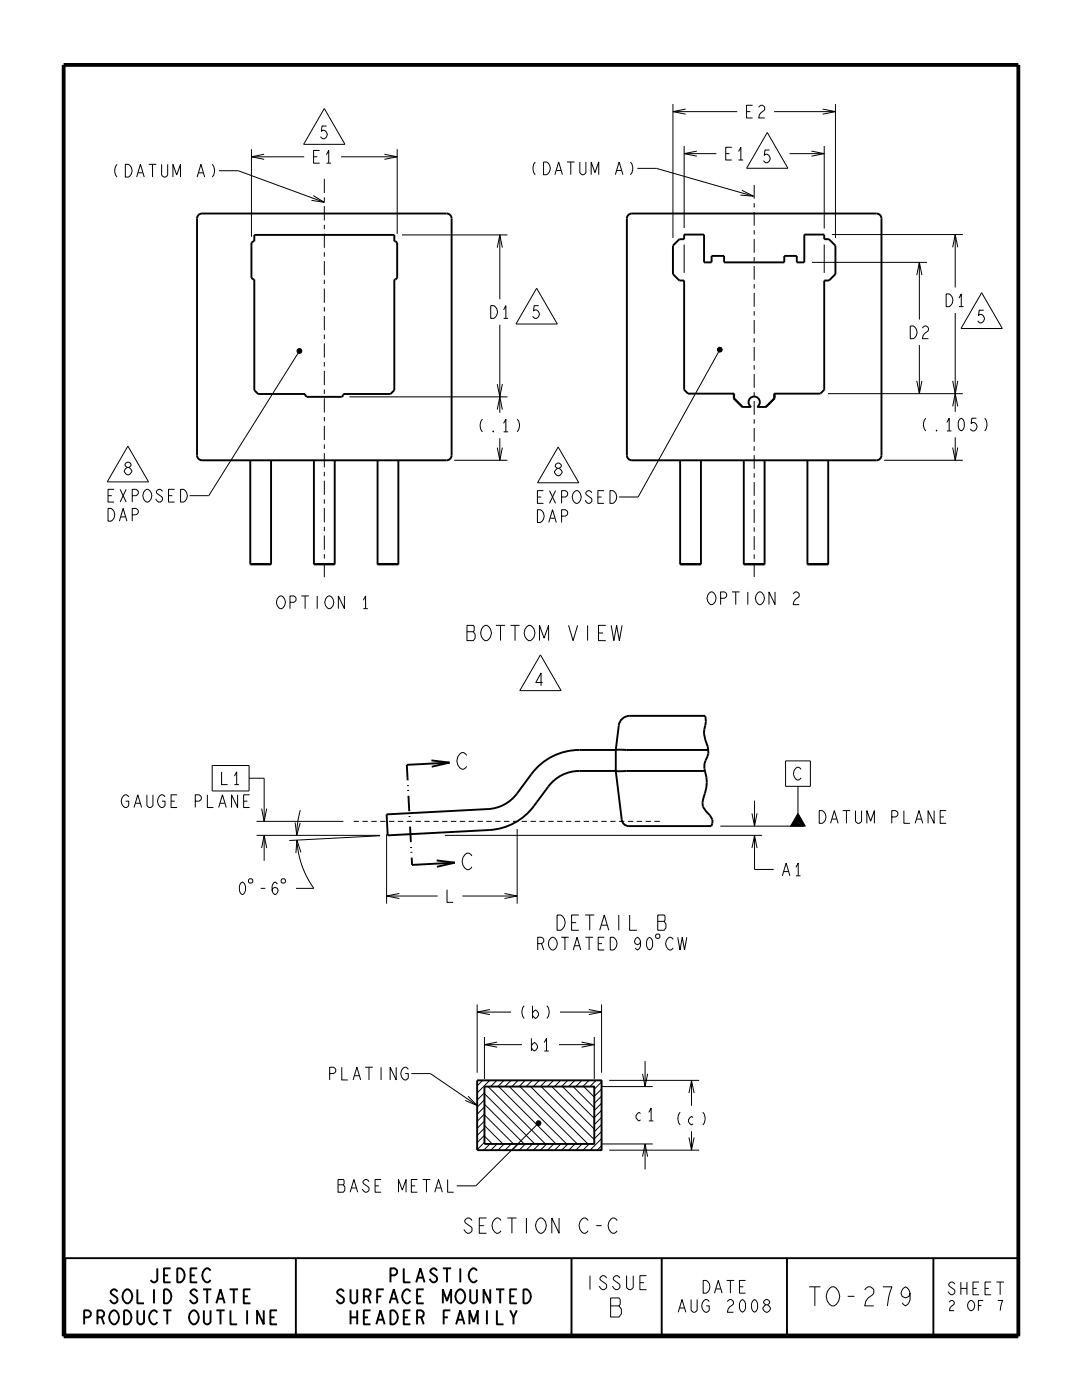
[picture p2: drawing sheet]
<svg xmlns="http://www.w3.org/2000/svg" width="216mm" height="279mm" viewBox="0 0 216 279" stroke-linecap="round" stroke-linejoin="round" font-family="sans-serif">
<path d="M59.3 69.8l.3-.3 .5 .1 .2 .4-.2 .4-.5 .1-.3-.2zM143.2 69.6l.3-.3 .4 .1 .2 .4-.2 .4-.4 .1-.3-.3zM159.2 162.3l1.5 2.6h-2.9zM107 223.9l.3-.2 .5 .1 .2 .4-.2 .3-.5 .1-.3-.2z" fill="#000" stroke="#000" stroke-width=".2"/>
<g fill="none" stroke="#000" stroke-width=".2">
<path d="M23.3 32.8a1.97 1.97 0 0 0 0 2.5M25 32.8a1.27 1.27 0 0 1 1.4 1.3 1.27 1.27 0 0 1-1.4 1.2zM27.3 35.3l.7-2.5 .8 2.5M27.6 34.5h.9M29.7 32.8h1.5M30.4 32.8v2.5M32.2 32.8v2.1l.5 .4h.3l.5-.4v-2.1M34.5 35.3v-2.5l.8 2.1 .7-2.1v2.5M39.3 35.3l.8-2.5 .7 2.5M39.6 34.5h.9M42.4 32.8a1.97 1.97 0 0 1 0 2.5M43.7 34.1h3.8l17.2 6.3"/>
<path d="M50.2 31.3h10.5M50.2 29.8v17.5M52.7 30.8l-2.5 .5 2.5 .5M62.5 39l2.2 1.4-2.5-.4M62.6 31.3h.7M63.8 30h-1.2v2.6h1.2M64.7 35.7v2.8M64.7 39.4v.9M64.7 21.7l4.1 7.1h-8.2zM65.1 30.9l.5-.9v2.6M65.1 32.6h.9M65.2 25.2h-.9l-.2 1 .3-.2a.85 .85 0 0 1 .9 .8 .85 .85 0 0 1-.9 .9l-.4-.4"/>
<path d="M68.1 31.3h11.2M76.7 30.8l2.6 .5-2.6 .5M79.3 29.8v16.9M106.8 32.3a1.97 1.97 0 0 0 0 2.6M108.5 32.3a1.27 1.27 0 0 1 1.3 1.3 1.27 1.27 0 0 1-1.3 1.3zM110.7 34.9l.8-2.6 .7 2.6M111 34h.9M113.1 32.3h1.5M113.9 32.3v2.6M115.7 32.3v2.1l.5 .5h.3l.4-.5v-2.1M118 34.9v-2.6l.7 2.1 .8-2.1v2.6M122.8 34.9l.7-2.6 .8 2.6"/>
<path d="M123.1 34h.9M125.8 32.3a1.97 1.97 0 0 1 0 2.6M127.2 33.6h3.8M131 33.6l19.3 5.6M134.3 22.3h12.8M134.3 20.8v26.7M136.5 30.7h6.4M136.5 29.1v16.4M136.8 21.8l-2.5 .5 2.5 .5M139.1 30.2l-2.6 .5 2.6 .5M144.8 30.7h.8M146 29.4h-1.2v2.5h1.2"/>
<path d="M147.4 30.2l.4-.8v2.5M147.4 31.9h.9M148 38l2.3 1.2-2.6-.3M149 22.3h.7M150.2 21h-1.2v2.5h1.2M150.5 36.9v2.7M151.4 21.4l.4-.4h.3l.5 .4a.98 .98 0 0 1-.8 1.1l-.3 .4-.1 .6h1.2M153.1 26.4l4.1 7.2h-8.2zM153.6 29.9h-1l-.1 1.1 .3-.2a.85 .85 0 0 1 .9 .8 .85 .85 0 0 1-.9 .9l-.5-.4M154.5 22.3h12.2M157.5 30.7h7M161.9 30.2l2.6 .5-2.6 .5"/>
<path d="M164.2 21.8l2.5 .5-2.5 .5M164.5 29.1v16.5M166.7 20.8v26.7M64.7 41.2v2.8M64.7 44.9v.8M64.7 46.6v2.9M64.7 50.3v.9M64.7 52.1v2.8M64.7 55.8v.9M64.7 57.6v2.8M80.2 46.9h21.1M99.2 49.4l.5-2.5 .5 2.5"/>
<path d="M99.7 46.9v12.8M107.1 57.5l4.1 7.2h-8.2zM136.5 48.8v5.7M150.5 40.5v.9M150.5 42.3v2.7M150.5 45.9v.9M150.5 47.7v2.7M150.5 51.3v.9M150.5 53.1v2.7M150.5 56.7v.9M150.5 58.5v2.7M162 52.4h23"/>
<path d="M164.5 48.8v5.7M166 46.8h26.1M182.9 54.9l.5-2.5 .6 2.5M183.4 52.4v11.4M188.8 58.7a1.27 1.27 0 0 1 1.4 1.2 1.27 1.27 0 0 1-1.4 1.3zM190.1 49.4l.5-2.6 .5 2.6M190.6 46.8v10.6M191.4 59.5l.4-.8v2.5M195.9 58.4l4.1 7.2h-8.2zM59.5 70.5l-17.8 28.4h-3.9M64.7 61.3v.9M64.7 63.1v2.8"/>
<path d="M64.7 66.8v.9M64.7 68.5v2.9M64.7 72.3v.8M64.7 74v2.8M64.7 77.7v.9M64.7 79.5v2.8M69.7 79.2h31.6M97.9 61a1.31 1.31 0 0 1 1.3 .8 1.31 1.31 0 0 1-.4 1.5l-.3 .2h-.6zM99.2 76.7l.5 2.5 .5-2.5M99.7 64.8v17.6M100.5 61.8l.4-.8v2.5M100.5 63.5h.9"/>
<path d="M107.5 61h-.9l-.2 1.1 .3-.2a.85 .85 0 0 1 1 .8 .85 .85 0 0 1-1 .8l-.4-.4M143.4 70.2l-16.1 29h-3.8M150.5 62.1v.9M150.5 63.9v2.7M150.5 67.5v.9M150.5 69.3v2.7M150.5 72.9v.9M150.5 74.6v2.8M150.5 78.3v.9M165.2 78.6h26.9M181.6 65.1a1.27 1.27 0 0 1 1.4 1.2 1.27 1.27 0 0 1-1.4 1.3zM182.9 76l.5 2.6 .6-2.6"/>
<path d="M183.4 68.9v9.7M184.1 65.5l.4-.4h.3l.5 .4v.4l-1.1 1.1-.1 .6h1.2M190.1 76l.5 2.6 .5-2.6M190.6 62.5v19.7M191.4 61.2h.9M196.3 61.9h-.9l-.2 1.1 .3-.2a.85 .85 0 0 1 1 .8 .85 .85 0 0 1-1 .8l-.4-.4M21.6 98.9h.7M22.8 97.7h-1.2v2.5h1.2M24 97.7l1.2 2.5M25.2 97.7l-1.2 2.5M25.4 93.3l-.5-.4a.63 .63 0 0 1 .8-.7l.5 .5-.2 .4-.3 .2M25.5 89l4.1 7.2h-8.2z"/>
<path d="M26.4 98.9h.7l.3-.2 .2-.2-.2-.6-.3-.2h-.7v2.5M28.9 97.9l.3-.2a1.29 1.29 0 0 1 1.1 1.2 1.29 1.29 0 0 1-1.1 1.3 1.46 1.46 0 0 1-.3-2.3zM32.4 98.1l-.4-.4a.63 .63 0 0 0-.8 .6l1.2 1.1v.4l-.4 .4a.96 .96 0 0 1-.9-.6M33.6 98.9h.8M34.8 97.7h-1.2v2.5h1.2M36 97.7a1.27 1.27 0 0 1 1.4 1.2 1.27 1.27 0 0 1-1.4 1.3zM64.7 83.2v.9M64.7 85v2.8M64.7 88.7v.9M64.7 90.4v2.9M64.7 94.2v.8M64.7 95.9v2.9"/>
<path d="M64.7 99.6v.9M90.6 91.9h10.7M96.3 83.6a1.97 1.97 0 0 0 0 2.6M98.4 86l.1 .2h-.1zM99.2 89.3l.5 2.6 .5-2.6M99.2 81.7l.5-2.5 .5 2.5M99.7 87.5v4.4M100.5 84.5l.4-.9v2.6M100.5 86.2h.9M103.2 83.6a1.97 1.97 0 0 1 0 2.6M107.2 99.2h.8M108.4 97.9h-1.2v2.6h1.2"/>
<path d="M109.6 97.9l1.3 2.6M110.9 97.9l-1.3 2.6M111.3 93.5l-.5-.5a.63 .63 0 0 1 .8-.6l.4 .4v.2l-.4 .5M111.4 89.2l4.1 7.2h-8.2zM112.1 99.2h.7l.3-.2 .2-.2-.2-.7-.3-.2h-.7v2.6M114.6 98.1l.3-.2a1.29 1.29 0 0 1 1.1 1.3 1.29 1.29 0 0 1-1.1 1.3 1.46 1.46 0 0 1-.3-2.4zM118.1 98.3l-.5-.4a.63 .63 0 0 0-.7 .7l.4 .4a.86 .86 0 0 1 .6 1.2l-.3 .3a.96 .96 0 0 1-.9-.7M119.3 99.2h.8M120.5 97.9h-1.2v2.6h1.2M121.7 97.9a1.27 1.27 0 0 1 1.4 1.3 1.27 1.27 0 0 1-1.4 1.3zM150.5 80v2.8M150.5 83.7v.8"/>
<path d="M150.5 85.4v2.8M150.5 89.1v.8M150.5 90.8v2.8M150.5 94.5v.8M150.5 96.2v2.8M150.5 99.8v.9M176.4 91.9h15.7M184.7 83.5a1.97 1.97 0 0 0 0 2.5M186.8 85.8l.2 .2h-.2zM188.9 84.3l.5-.8v2.5M188.9 86h.9M190.1 89.3l.5 2.6 .5-2.6"/>
<path d="M190.1 81.1l.5-2.5 .5 2.5M190.6 87.3v4.6M191.5 83.7l.3-.2 .3 .2a1.61 1.61 0 0 1-.3 2.3l-.3-.2a1.76 1.76 0 0 1 0-2.1zM194.8 83.5h-.9l-.1 1 .3-.2a.85 .85 0 0 1 .9 .9 .85 .85 0 0 1-.9 .8l-.5-.4M196.5 83.5a1.97 1.97 0 0 1 0 2.5M21.6 101.5a1.27 1.27 0 0 1 1.3 1.2 1.27 1.27 0 0 1-1.3 1.3zM23.8 104l.8-2.5 .7 2.5M24.1 103.2h.9M26.4 102.7h.7l.3-.2 .2-.2-.2-.6-.3-.2h-.7v2.5M55.6 119.1l.3-.2a1.29 1.29 0 0 1 1.1 1.3 1.29 1.29 0 0 1-1.1 1.3 1.46 1.46 0 0 1-.3-2.4zM60.1 118.9h1.5M60.9 118.9v2.6"/>
<path d="M63.3 118.9v2.6M64.7 101.4v2.8M64.7 105.1v.9M64.7 106.9v2.8M64.7 110.6v.9M64.7 112.4v2.8M65.3 119.1l.3-.2a1.29 1.29 0 0 1 1 1.3 1.29 1.29 0 0 1-1 1.3 1.46 1.46 0 0 1-.3-2.4zM68.7 118.9v2.6l-1.2-2.6v2.6M72.5 119.8l.4-.9v2.6M107.2 101.7a1.27 1.27 0 0 1 1.4 1.3 1.27 1.27 0 0 1-1.4 1.3zM109.5 104.3l.8-2.6 .7 2.6M109.8 103.4h.9"/>
<path d="M112.1 103h.7l.3-.2 .2-.2-.2-.7-.3-.2h-.7v2.6M141.5 118.3l.3-.2a1.29 1.29 0 0 1 1.1 1.3 1.29 1.29 0 0 1-1.1 1.3 1.46 1.46 0 0 1-.3-2.4zM143.8 119.4h.7l.3-.2 .2-.2-.2-.7-.3-.2h-.7v2.6M146.1 118.1h1.5M146.8 118.1v2.6M149.2 118.1v2.6M150.5 101.6v2.8M150.5 105.2v.9M150.5 107v2.7M150.5 110.6v.9M150.5 112.4v2.7M151.2 118.3l.3-.2a1.29 1.29 0 0 1 1 1.3 1.29 1.29 0 0 1-1 1.3 1.46 1.46 0 0 1-.3-2.4z"/>
<path d="M154.6 118.1v2.6l-1.2-2.6v2.6M158.3 118.6l.4-.5h.3l.5 .5v.4l-1.1 1-.1 .7h1.2M57.9 120.2h.7l.3-.2 .2-.2-.2-.7-.3-.2h-.7v2.6M72.5 121.5h.9M93.2 124.8h1.2l.2 .3v.7l-.2 .3 .4 .5v.7l-.4 .6h-1.2zM93.2 126.1h1.2M96.4 125.1l.4-.3a1.15 1.15 0 0 1 1.1 .8 1.74 1.74 0 0 1-.7 2.3 1.15 1.15 0 0 1-1.1-.8 1.78 1.78 0 0 1 .3-2zM99 124.8h1.8M99.9 124.8v3.1M101.9 124.8h1.8M102.8 124.8v3.1M105.1 125.1l.4-.3a1.15 1.15 0 0 1 1.1 .8 1.74 1.74 0 0 1-.8 2.3 1.15 1.15 0 0 1-1-.8 1.78 1.78 0 0 1 .3-2z"/>
<path d="M107.7 127.9v-3.1l.9 2.5 .9-2.5v3.1M107.8 130.7l4.2 7.1h-8.3zM108.3 136.2h-1.4l1.1-1.9v2.5M113.4 124.8l1 3.1 .9-3.1M117.2 124.8v3.1M119.4 126.3h.9M120.9 124.8h-1.5v3.1h1.5M122 124.8l.5 3.1 .5-3.1 .6 3.1 .5-3.1M25.7 159l-.5-.4a1.29 1.29 0 0 0-1 1.3 1.29 1.29 0 0 0 1 1.3l.5-.5v-.8h-.6M29.3 158.6v2.1l.5 .5h.3l.4-.5v-2.1M32.9 159l-.4-.4a1.29 1.29 0 0 0-1.1 1.3 1.29 1.29 0 0 0 1.1 1.3l.4-.5v-.8h-.6M34.1 159.9h.8"/>
<path d="M35.3 158.6h-1.2v2.6h1.2M39 159.9h.7l.3-.2 .2-.2-.2-.7-.3-.2h-.7v2.6M41.4 158.6v2.6h1.2M42.3 152.8h7.4v5.1h-7.4zM44.2 154v2.6h1.2M46.8 154.9l.4-.9v2.6M46.8 156.6h.9M47.4 158.6v2.6l-1.2-2.6v2.6M48.6 159.9h.8M49.7 155.3h3M49.8 158.6h-1.2v2.6h1.2M52.7 155.3v8.6"/>
<path d="M93.1 150.7l-.6-.5h-.4a1.88 1.88 0 0 0 0 3.3h.4l.6-.5M150.6 159.8v5.1M156.7 151.9h5v5h-5zM159.2 156.9v5.4M159.8 153.5l-.4-.4a1.29 1.29 0 0 0-1.1 1.3 1.29 1.29 0 0 0 1.1 1.3l.4-.5M26.7 161.2l.8-2.6 .8 2.6M27 160.3h1M43.6 161.2l.8-2.6 .7 2.6M43.9 160.3h.9M48.1 176.2l.3-.2 .3 .2a1.61 1.61 0 0 1-.3 2.4l-.3-.2a1.76 1.76 0 0 1 0-2.2zM49.8 175.4h.4l.2 .2v.4l-.2 .2h-.4l-.2-.2v-.4zM51.2 166.7h24.6"/>
<path d="M51.2 163.9h17.3M52 177.3h.9M52.2 161.4l.5 2.5 .5-2.5M52.2 169.3l.5-2.6 .5 2.6M52.7 166.7v5.1M55.3 176.4l-.4-.4-.3 .2a1.61 1.61 0 0 0 .3 2.4 .92 .92 0 0 0 .4-1.3l-.4-.2-.5 .2-.1 .4M56.1 175.6l.2-.2h.4l.2 .2v.4l-.2 .2h-.4l-.2-.2zM58.9 164.1l.3 2.6 .7-2.5M59.2 167.7a18.1 18.1 0 0 0 3.4 9.6h-3.5M59.9 161.7l-.6 2.8-.1 2.2M60.1 170.1l-.9-2.4-.2 2.5M75.8 166.8l-18.1 .9"/>
<path d="M77.1 178.8h10.2M77.1 166.5v13.8M79.7 178.3l-2.6 .5 2.6 .5M88.8 166.7h63.3M89.2 177.5v2.6h1.2M92.3 178.8h10.9M94.2 170.8l-.6-.5a1.25 1.25 0 0 0-1.2 .8 1.89 1.89 0 0 0 .8 2.5h.4l.6-.6M100.7 178.3l2.5 .5-2.5 .5M103.2 165.4v14.9M143.7 164.9h16.6M150 162.3l.6 2.6 .5-2.6M150 169.3l.6-2.6 .5 2.6"/>
<path d="M150.6 166.7v6.8h3.8M156.1 174.8l.8-2.6 .7 2.6M156.4 173.9h.9M158.8 173.1l.5-.9v2.6M158.8 174.8h.9M163.5 161.8a1.31 1.31 0 0 1 1.3 .8 1.31 1.31 0 0 1-.4 1.5l-.3 .2h-.6zM165.7 164.3l.8-2.5 .7 2.5M166 163.5h.9M168.1 161.8h1.6M168.9 161.8v2.5M170.7 161.8v2.1l.5 .4h.3l.4-.4v-2.1M173 164.3v-2.5l.7 2.1 .8-2.1v2.5"/>
<path d="M177.9 163h.8l.3-.2 .2-.2-.2-.6-.3-.2h-.8v2.5M180.4 161.8v2.5h1.2M182.6 164.3l.8-2.5 .7 2.5M182.9 163.5h.9M186.4 161.8v2.5l-1.2-2.5v2.5M187.6 163h.8M188.8 161.8h-1.2v2.5h1.2M107.3 188.3h.7l.4-.2 .1-.2-.1-.6-.4-.2h-.7v2.5M108 188.3l.5 1.3M109.9 187.3l.3-.2a1.29 1.29 0 0 1 1 1.2 1.29 1.29 0 0 1-1 1.3 1.45 1.45 0 0 1-.3-2.3zM111.2 182.6a1.38 1.38 0 0 1 1.6 1.5 1.93 1.93 0 0 1-.9 1.6h-.7zM112 187.1h1.5"/>
<path d="M112.5 187.2h.1M112.6 187.2h.1M112.6 187.1v.1M112.7 187.2h.1M112.7 187.1v2.5M114.1 184.1h.9M114.4 189.6l.7-2.5 .8 2.5M114.7 188.7h.9M115.5 182.6h-1.4v3.1h1.4M116.8 182.6h1.8M116.8 187.1h1.5M117.6 187.1v2.5"/>
<path d="M117.7 182.6v3.1M119.4 188.3h.7M119.7 185.7l.9-3.1 .9 3.1M120 184.6h1.1M120.6 187.1h-1.2v2.5h1.2M121.8 187.1a1.31 1.31 0 0 1 1.3 .8 1.31 1.31 0 0 1-.4 1.5l-.3 .2h-.6zM123.5 182.6v3.1M125.6 182.6v3.1h1.5M127.8 187.9l-.1 .4-.5 .2-.4-.2a.92 .92 0 0 1 .4-1.2l.3 .2a1.61 1.61 0 0 1-.3 2.3l-.4-.4M129.3 187.3l.3-.2 .3 .2a1.61 1.61 0 0 1-.3 2.3l-.3-.2a1.76 1.76 0 0 1 0-2.1zM131 186.4h.5l.2 .2v.5l-.2 .2h-.5l-.2-.2v-.5zM131.2 182.6h1.3l.2 .3v.7l-.2 .3 .4 .5v.7l-.4 .6h-1.3z"/>
<path d="M131.2 183.9h1.3M134.3 187.5l-.4-.4a1.29 1.29 0 0 0-1.1 1.2 1.29 1.29 0 0 0 1.1 1.3l.4-.4M135.2 187.1l.5 2.5 .4-2.5 .5 2.5 .4-2.5M65.8 214.3h.7l.3-.3 .2-.2-.2-.6-.3-.2h-.7v2.5M68.2 213v2.5h1.2M70.5 215.5l.7-2.5 .8 2.5M70.8 214.7h.9M72.9 213h1.5M73.6 213v2.5M76 213v2.5M79.1 213v2.5l-1.3-2.5v2.5M81.5 213.4l-.5-.4a1.29 1.29 0 0 0-1 1.3 1.29 1.29 0 0 0 1 1.2l.5-.4v-.8h-.6"/>
<path d="M82.1 214.3h3.8l9.3 6.3M93.4 218.8l1.8 1.8-2.4-1M95.2 200.5v13.6M95.2 202h6.8M96.3 215.6l-1.1 1.1M96.7 207v8.3M96.7 218.3l10 10M96.7 208.5h7.5M96.7 218.1l-1.5 1.4M96.7 219.5l-1.5 1.5M97.4 216.8l11.4 11.5M97.7 215.6l-2.5 2.5"/>
<path d="M97.8 201.5l-2.6 .5 2.6 .5M99.1 215.6l-1.2 1.2M99.2 208l-2.5 .5 2.5 .5M99.5 216.8l11.5 11.5M100.6 215.6l-1.3 1.2M101.6 216.8l11.5 11.5M102 215.6l-1.3 1.2M103.4 215.6l-1.3 1.2M103.7 216.8l11.5 11.5M104.6 200.7a1.97 1.97 0 0 0 0 2.6M104.8 215.6l-1.2 1.2M105.9 216.8l11.4 11.5"/>
<path d="M106 208.7l.6-.6 .6 .6v.4l-.6 .7-.6-.7M106 207.2v2.6M106.2 215.6l-1.2 1.2M106.3 202.2l.6-.6 .6 .6v.4l-.6 .7-.6-.7M106.3 200.7v2.6M107.6 215.6l-1.2 1.2M108 216.8l10.6 10.6M108.6 208.1l.5-.9v2.6M108.6 209.8h.9M109 215.6l-1.2 1.2M109.1 200.7a1.97 1.97 0 0 1 0 2.6M110.1 216.8l8.5 8.5"/>
<path d="M110.5 215.6l-1.3 1.2M111.5 208.5h7.1M111.7 202h8.3M111.9 215.6l-1.3 1.2M112.2 216.8l6.4 6.4M113.3 215.6l-1.3 1.2M114.4 216.8l4.2 4.3M114.7 215.6l-1.2 1.2M116 208l2.6 .5-2.6 .5M116.1 215.6l-1.2 1.2M116.5 216.8l2.1 2.2M117.5 201.5l2.5 .5-2.5 .5"/>
<path d="M117.5 215.6l-1.2 1.2M118.6 207v8.3M118.9 215.6l-1.2 1.2M120 200.5v13.6M120 215.9l-1.4 1.5M120 217.3l-1.4 1.5M120 218.8l-1.4 1.4M120.1 216.8h10.1M121.6 215.6h17.9M128.2 214.3l.5 2.5 .5-2.5M128.7 211.8v5M137.5 218.1l.5-2.5 .5 2.5"/>
<path d="M138 215.6v5.1M67.5 235.4h1l.2 .2v.6l-.2 .3 .3 .4v.6l-.3 .4h-1zM67.5 236.5h1M69.9 237.9l.7-2.5 .8 2.5M70.2 237.1h.9M73.6 235.8l-.4-.4a.63 .63 0 0 0-.8 .6l1.1 .9 .1 .6-.4 .4h-.3l-.6-.6M74.8 236.7h.8M76 235.4h-1.2v2.5h1.2M79.5 237.9v-2.5l.8 2.1 .7-2.1v2.5M82.1 236.7h.7M83.3 235.4h-1.2v2.5h1.2M84.3 235.4h1.6"/>
<path d="M85.1 235.4v2.5M86.8 237.9l.7-2.5 .8 2.5M87.1 237.1h.9M89.3 235.4v2.5h1.2M96.7 220.4l7.9 7.9M96.7 226.7l1.5 1.6M96.7 224.6l3.7 3.7M96.7 222.5l5.8 5.8M96.7 220.9l-1.5 1.5M96.7 222.3l-1.5 1.5M96.7 223.7l-1.5 1.5M96.7 225.2l-1.5 1.4"/>
<path d="M96.7 226.6l-1.5 1.4M96.7 228l-1.5 1.4M97.8 228.3l-1.3 1.2M99.2 228.3l-1.3 1.2M100.6 228.3l-1.2 1.2M102 228.3l-1.2 1.2M103.4 228.3l-1.2 1.2M104.8 228.3l-1.2 1.2M106.2 228.3l-1.2 1.2M107.1 224.5l-12.2 12.2h-3.8M107.7 228.3l-1.3 1.2M109.1 228.3l-1.3 1.2"/>
<path d="M110.5 228.3l-1.2 1.2M111.9 228.3l-1.2 1.2M113.3 228.3l-1.2 1.2M114.7 228.3l-1.2 1.2M116.1 228.3l-1.2 1.2M117.6 228.3l-1.3 1.2M120 227.2l-2.3 2.3M120 228.7l-.8 .8M120 220.2l-1.4 1.4M120 221.6l-1.4 1.4M120 223l-1.4 1.5M120 224.4l-1.4 1.5"/>
<path d="M120 225.8l-1.4 1.5M120.1 228.3h10.1M121.6 229.5h17.9M127.8 222.2l-.3-.2-.6 .6v.5l.3 .4 .3 .2 .3-.2M128.2 230.8l.5-2.5 .5 2.5M128.7 228.3v5.1M129.5 222l.4-.8v2.5M129.5 223.7h.9M135.7 222a1.97 1.97 0 0 0 0 2.5M137.5 227l.5 2.5 .5-2.5M138 225.8v3.7M138.3 223l-.3-.2-.6 .6v.5l.3 .4 .3 .2 .3-.2"/>
<path d="M140.2 222a1.97 1.97 0 0 1 0 2.5M94.2 243.6l-.6-.5a.76 .76 0 0 0-.9 .7l1.3 1.1 .2 .2v.5l-.6 .5h-.3l-.7-.7M95.6 244.6h.9M97.1 243.1h-1.5v3h1.5M100 243.6l-.6-.5h-.3a1.74 1.74 0 0 0 0 3h.3l.6-.5M101.2 243.1h1.9M102.1 243.1v3M105 243.1v3M107.4 243.3l.4-.2h.3a1.74 1.74 0 0 1 0 3 1.15 1.15 0 0 1-1.1-.7 1.78 1.78 0 0 1 .4-2.1zM111.6 243.1v3l-1.5-3v3M117.3 243.6l-.5-.5a1.15 1.15 0 0 0-1.1 .7 1.74 1.74 0 0 0 .7 2.3h.4l.5-.5M117.7 254.6v2.8"/>
<path d="M119 244.6h1.1M121 255.1l-.5-.5a.7 .7 0 0 0-.8 .7l.5 .5a.94 .94 0 0 1 .7 1.3l-.4 .3h-.3l-.6-.7M121.8 259h1.7l.2 .3v1l-.2 .3 .5 .7v.9l-.5 .6h-1.7zM123.1 243.6l-.5-.5h-.4a1.74 1.74 0 0 0 0 3h.4l.5-.5M123.7 255.1l-.5-.5a.7 .7 0 0 0-.8 .7l.5 .5a.94 .94 0 0 1 .6 1.3l-.3 .3h-.3l-.7-.7M125 254.6v2.3l.5 .5h.4l.5-.5v-2.3M127.7 256h.8M129 254.6h-1.3v2.8h1.3M137.9 259.3v2.2l.5 .4h.3l.4-.4v-2.2M140.3 255.5a1.27 1.27 0 0 1 1.4 1.3 1.27 1.27 0 0 1-1.4 1.3zM141.5 259.8l-.4-.5a1.29 1.29 0 0 0-1.1 1.3 1.29 1.29 0 0 0 1.1 1.3l.4-.4v-.9h-.6M142.6 258.1l.7-2.6 .8 2.6"/>
<path d="M142.9 257.2h.9M145 255.5h1.5M145.1 259.8l.5-.5h.3l.4 .5v.4l-.7 .6-.3 .5-.2 .6h1.2M145.7 255.5v2.6M147.6 256.8h.7M147.9 259.6l.3-.3 .3 .3a1.61 1.61 0 0 1-.3 2.3l-.3-.2a1.76 1.76 0 0 1 0-2.1zM148.8 255.5h-1.2v2.6h1.2M150.3 259.6l.3-.3 .3 .3a1.61 1.61 0 0 1-.3 2.3l-.3-.2a1.76 1.76 0 0 1 0-2.1zM161.5 256.8h2.2M162.6 256.8v3.8M165.5 257.1l.5-.3a1.44 1.44 0 0 1 1.3 1 2.18 2.18 0 0 1-.9 2.8 1.44 1.44 0 0 1-1.3-.9 2.22 2.22 0 0 1 .4-2.6zM169.2 258.7h1.3"/>
<path d="M172.5 257.4l.7-.6h.5l.7 .6v.7l-1.2 .9-.4 .7-.3 .9h1.9M176.2 256.8h1.8a11.8 11.8 0 0 0-.9 3.8M181.6 258.1l-.2 .6-.7 .3-.7-.3a1.38 1.38 0 0 1 .7-1.9l.4 .3a2.41 2.41 0 0 1-.4 3.5l-.7-.6M189.4 259.9l.4-.4h.2l.4 .4v.3a1.85 1.85 0 0 0-1 1.4h1M190.5 256.3l-.4-.4a.63 .63 0 0 0-.8 .6l.5 .4a.86 .86 0 0 1 .6 1.3l-.3 .2a.96 .96 0 0 1-.9-.6M191.7 255.9v2.5M191.7 257.1h1.2M192.9 255.9v2.5M193.4 259.7l.3-.2a1.03 1.03 0 0 1 .8 1.1 1.03 1.03 0 0 1-.8 1 1.17 1.17 0 0 1-.3-1.9zM194.1 257.1h.8M195.3 255.9h-1.2v2.5h1.2M196.2 259.5h-1v2.1"/>
<path d="M196.6 257.1h.7M197.8 255.9h-1.2v2.5h1.2M198.8 255.9h1.5M199.1 259.5h1l-.5 2.1M199.6 255.9v2.5M121.8 260.6h1.7M135.3 261.9l.8-2.6 .7 2.6M135.6 261h.9M152.8 260.4l-.4-.4a.63 .63 0 0 1 .7-.7l.5 .5v.2l-.5 .4M195.2 260.6h.6"/>
<circle cx="25.5" cy="94.1" r=".71"/>
<circle cx="111.4" cy="94.3" r=".71"/>
<circle cx="153" cy="261.2" r=".74"/>
</g>
<g fill="none" stroke="#000" stroke-width=".38">
<path d="M50.7 46.9h28v1.2h.2l.4 .4v7l-.4 .3h-.2v22.1l-.8 .7h-9.4v.3l-.3 .3h-7l-.3-.3v-.3h-9.4l-.8-.7v-22.1h-.2l-.3-.3v-7l.3-.4h.2zM89.1 42.6h-48.8a1 1 0 0 0-1 1v47.3M89.1 42.6a1 1 0 0 1 1 1v47.3M126.1 42.6a1 1 0 0 0-1 1v47.3M126.1 42.6h48.8a1 1 0 0 1 1 1v47.3M146.4 78.6v.9l1.8 1.8M154.6 78.6v.9l-1.8 1.8M39.3 90.9a1 1 0 0 0 1 1M40.3 91.9h48.8M49.9 91.9v20.7h4.2v-20.7M62.6 91.9v20.7h4.2v-20.7M79.5 91.9v20.7h-4.2v-20.7"/>
<path d="M90.1 90.9a1 1 0 0 1-1 1M125.1 90.9a1 1 0 0 0 1 1M139.9 91.9v20.7h-4.2v-20.7M148.1 81.2h1.8a1.12 1.12 0 0 1-.3-1.7 1.12 1.12 0 0 1 1.7 0 1.12 1.12 0 0 1-.2 1.7h1.8M148.2 81.2l-1.7-1.7v-.9h-9.2l-.8-.8v-21.8h-.9l-1.3-1.3v-5.7l1.3-1.3h.9v-.9h4v5.6h1.5v-1.3h2.5v1.3h12v-1.3h2.5v1.3h1.5v-5.6h4v.9h.9l1.3 1.3v5.7l-1.3 1.3h-.9v21.8l-.8 .8h-9.2v.9l-1.7 1.7M148.4 91.9v20.7h4.2v-20.7M161.1 91.9v20.7h4.2v-20.7M175.9 90.9a1 1 0 0 1-1 1h-48.8M49.9 112.5h4.2M62.6 112.5h4.2M75.3 112.5h4.2M135.7 112.5h4.2"/>
<path d="M148.4 112.5h4.2M161.1 112.5h4.2M86.1 151.8l3.6 .4M89.7 152.2l-8.5 .4M89.7 152.2l-3.6 .8M122.9 149.7l.6-4.9a2.2 2.2 0 0 1 2.2-1.9h15a4.1 4.1 0 0 1-.2 2.6v.8l.7 2.7 .2 1.4a6.8 6.8 0 0 0-.9 2.9 7.8 7.8 0 0 1-.1 6l-.2 .8v.9l1.5 1.7 .5 .9-.1 .7-.2 .6h-16.4a1.43 1.43 0 0 1-1.4-1.3l-1.2-9.7M122.9 149.7h-7.3a11.9 11.9 0 0 0-9.6 4.8l-2.8 3.9a7.7 7.7 0 0 1-5.8 3.1l-20.3 1 .3 4.2 20.2-1a11.9 11.9 0 0 0 8.9-4.8l2.9-3.9a7.7 7.7 0 0 1 6.2-3.1h7.3M122.9 149.7v4.2M122.9 153.9h2.2M122.9 149.7h2.2M125.1 149.7h.1M125.1 153.9h15.6"/>
<path d="M125.1 149.7h16.2M125.1 153.9h.1M87.1 171.7l3.6 .5M90.7 172.2l-8.5 .4M90.7 172.2l-3.5 .8M95.2 215.6h24.8v13.9h-24.8zM96.7 216.8h21.9v11.5h-21.9zM13 251.1h190.2v15.2h-190.2zM23.4 257.8l-.5-.5a.7 .7 0 0 0-.8 .7l1.2 .9 .1 .3v.4l-.5 .5h-.3l-.7-.7M24.9 257.5l.4-.2h.3a1.48 1.48 0 0 1 .8 1.5 1.48 1.48 0 0 1-1.1 1.3 1.6 1.6 0 0 1-.4-2.6zM27.4 257.3v2.8h1.3M30.7 257.3v2.8"/>
<path d="M31.4 253.1v2.4l-.5 .4h-.3l-.5-.4M32.7 254.5h.8M32.7 257.3a1.35 1.35 0 0 1 1.4 .6 1.35 1.35 0 0 1-.1 1.5l-.6 .7h-.7zM34 253.1h-1.3v2.8h1.3M35.4 253.1a1.4 1.4 0 0 1 1.3 2.1l-.7 .7h-.6zM38 254.5h.9M39.4 253.1h-1.4v2.8h1.4M39.4 257.8l-.5-.5a.7 .7 0 0 0-.9 .7l1.2 .9 .2 .3v.4l-.5 .5h-.4l-.6-.7M40.5 257.3h1.7M41.3 257.3v2.8M42 253.6l-.5-.5a1.42 1.42 0 0 0-1.2 1.4 1.42 1.42 0 0 0 1.2 1.4l.5-.4M43.5 259.2h1"/>
<path d="M45.8 257.3h1.7M46.7 257.3v2.8M48.6 258.7h.9M50 257.3h-1.4v2.8h1.4M59 251.1v15.2M68.6 257.8l-.5-.5a.7 .7 0 0 0-.8 .7l1.2 .9 .1 .3v.4l-.5 .5h-.3l-.7-.7M69.9 257.3v2.3l.5 .5h.4l.5-.5v-2.3M72.6 258.7h.8l.4-.2 .1-.3v-.4l-.1-.3-.4-.2h-.8v2.8M73.4 258.7l.5 1.4M75.3 258.7h.8M76.6 257.3h-1.3v2.8M77.9 254.5h.8l.4-.2 .1-.2v-.5l-.1-.2-.4-.3h-.8v2.8"/>
<path d="M78.1 259.2h1M80.6 253.1v2.8h1.3M81.9 257.8l-.5-.5a1.42 1.42 0 0 0-1.2 1.4 1.42 1.42 0 0 0 1.2 1.4l.5-.5M83.1 255.9l.8-2.8 .8 2.8M83.2 258.7h.8M83.4 255h1M84.5 257.3h-1.3v2.8h1.3M87.2 253.6l-.5-.5a.7 .7 0 0 0-.8 .7l1.1 1 .2 .2v.5l-.5 .4h-.3l-.7-.7M88.4 253.1h1.6M89.2 253.1v2.8M91.3 257.5l.4-.2h.3a1.48 1.48 0 0 1 .9 1.5 1.48 1.48 0 0 1-1.2 1.3 1.6 1.6 0 0 1-.4-2.6zM91.8 253.1v2.8"/>
<path d="M93.8 257.3v2.3l.5 .5h.4l.5-.5v-2.3M95.2 253.6l-.5-.5a1.42 1.42 0 0 0-1.2 1.4 1.42 1.42 0 0 0 1.2 1.4l.5-.4M97.8 257.3v2.8l-1.3-2.8v2.8M99 257.3h1.6M99.8 257.3v2.8M101.8 258.7h.8M103.1 257.3h-1.3v2.8h1.3M104.5 257.3a1.35 1.35 0 0 1 1.3 .6 1.35 1.35 0 0 1 0 1.5l-.7 .7h-.6zM114 251.1v15.2M132 251.1v15.2M157 251.1v15.2M186.2 251.1v15.2"/>
<path d="M16.8 262.9h.8l.4-.2 .1-.3v-.4l-.1-.3-.4-.2h-.8v2.8M19.4 262.9h.9l.3-.2 .2-.3v-.4l-.2-.3-.3-.2h-.9v2.8M20.3 262.9l.5 1.4M22.3 261.7l.3-.2h.3a1.48 1.48 0 0 1 .9 1.5 1.48 1.48 0 0 1-1.2 1.3 1.6 1.6 0 0 1-.3-2.6zM24.8 261.5a1.35 1.35 0 0 1 1.3 .6 1.35 1.35 0 0 1 0 1.5l-.7 .7h-.6zM27.4 261.5v2.3l.5 .5h.3l.5-.5v-2.3M31.4 262l-.5-.5a1.42 1.42 0 0 0-1.2 1.4 1.42 1.42 0 0 0 1.2 1.4l.5-.5M32.6 261.5h1.6M33.4 261.5v2.8M38.2 261.7l.3-.2a1.42 1.42 0 0 1 1.2 1.4 1.42 1.42 0 0 1-1.2 1.4 1.6 1.6 0 0 1-.3-2.6zM40.7 261.5v2.3l.5 .5h.3l.5-.5v-2.3M43.2 260.1l.8-2.8 .8 2.8"/>
<path d="M43.2 261.5h1.6M44 261.5v2.8M46 261.5v2.8h1.3M49.3 261.5v2.8M52.6 261.5v2.8l-1.3-2.8v2.8M54 262.9h.8M55.3 261.5h-1.3v2.8h1.3M69.9 262.9h1.4M69.9 261.5v2.8M71.3 261.5v2.8M72.6 262.9h.8M73.9 261.5h-1.3v2.8h1.3"/>
<path d="M75.1 264.3l.8-2.8 .8 2.8M75.4 263.4h1M77.7 260.1l.9-2.8 .8 2.8M77.9 261.5a1.35 1.35 0 0 1 1.4 .6 1.35 1.35 0 0 1-.1 1.5l-.6 .7h-.7zM80.6 262.9h.8M81.9 261.5h-1.3v2.8h1.3M83.2 262.9h.8l.4-.2 .1-.3v-.4l-.1-.3-.4-.2h-.8v2.8M84 262.9l.5 1.4M88.4 260.1v-2.8l.8 2.3 .8-2.3v2.8M88.5 262.9h.9M89.9 261.5h-1.4v2.8M91 264.3l.8-2.8 .9 2.8"/>
<path d="M91.3 263.4h1M93.7 264.3v-2.8l.8 2.3 .8-2.3v2.8M97.2 261.5v2.8M99.1 261.5v2.8h1.4M101.8 261.5l.7 1.4v1.4M103.1 261.5l-.6 1.4"/>
</g>
<path d="M131.6 163.9h-61.4" fill="none" stroke="#000" stroke-width=".2" stroke-dasharray="1.1 .7" stroke-linecap="butt"/>
<path d="M12.7 13h190.5v253.7h-190.5z" fill="none" stroke="#000" stroke-width=".76" stroke-linecap="butt"/>
<path d="M81.2 152.6l1 20" fill="none" stroke="#000" stroke-width=".38" stroke-dasharray="3.1 1 .2 .8 .2 1" stroke-linecap="butt"/>
</svg>
